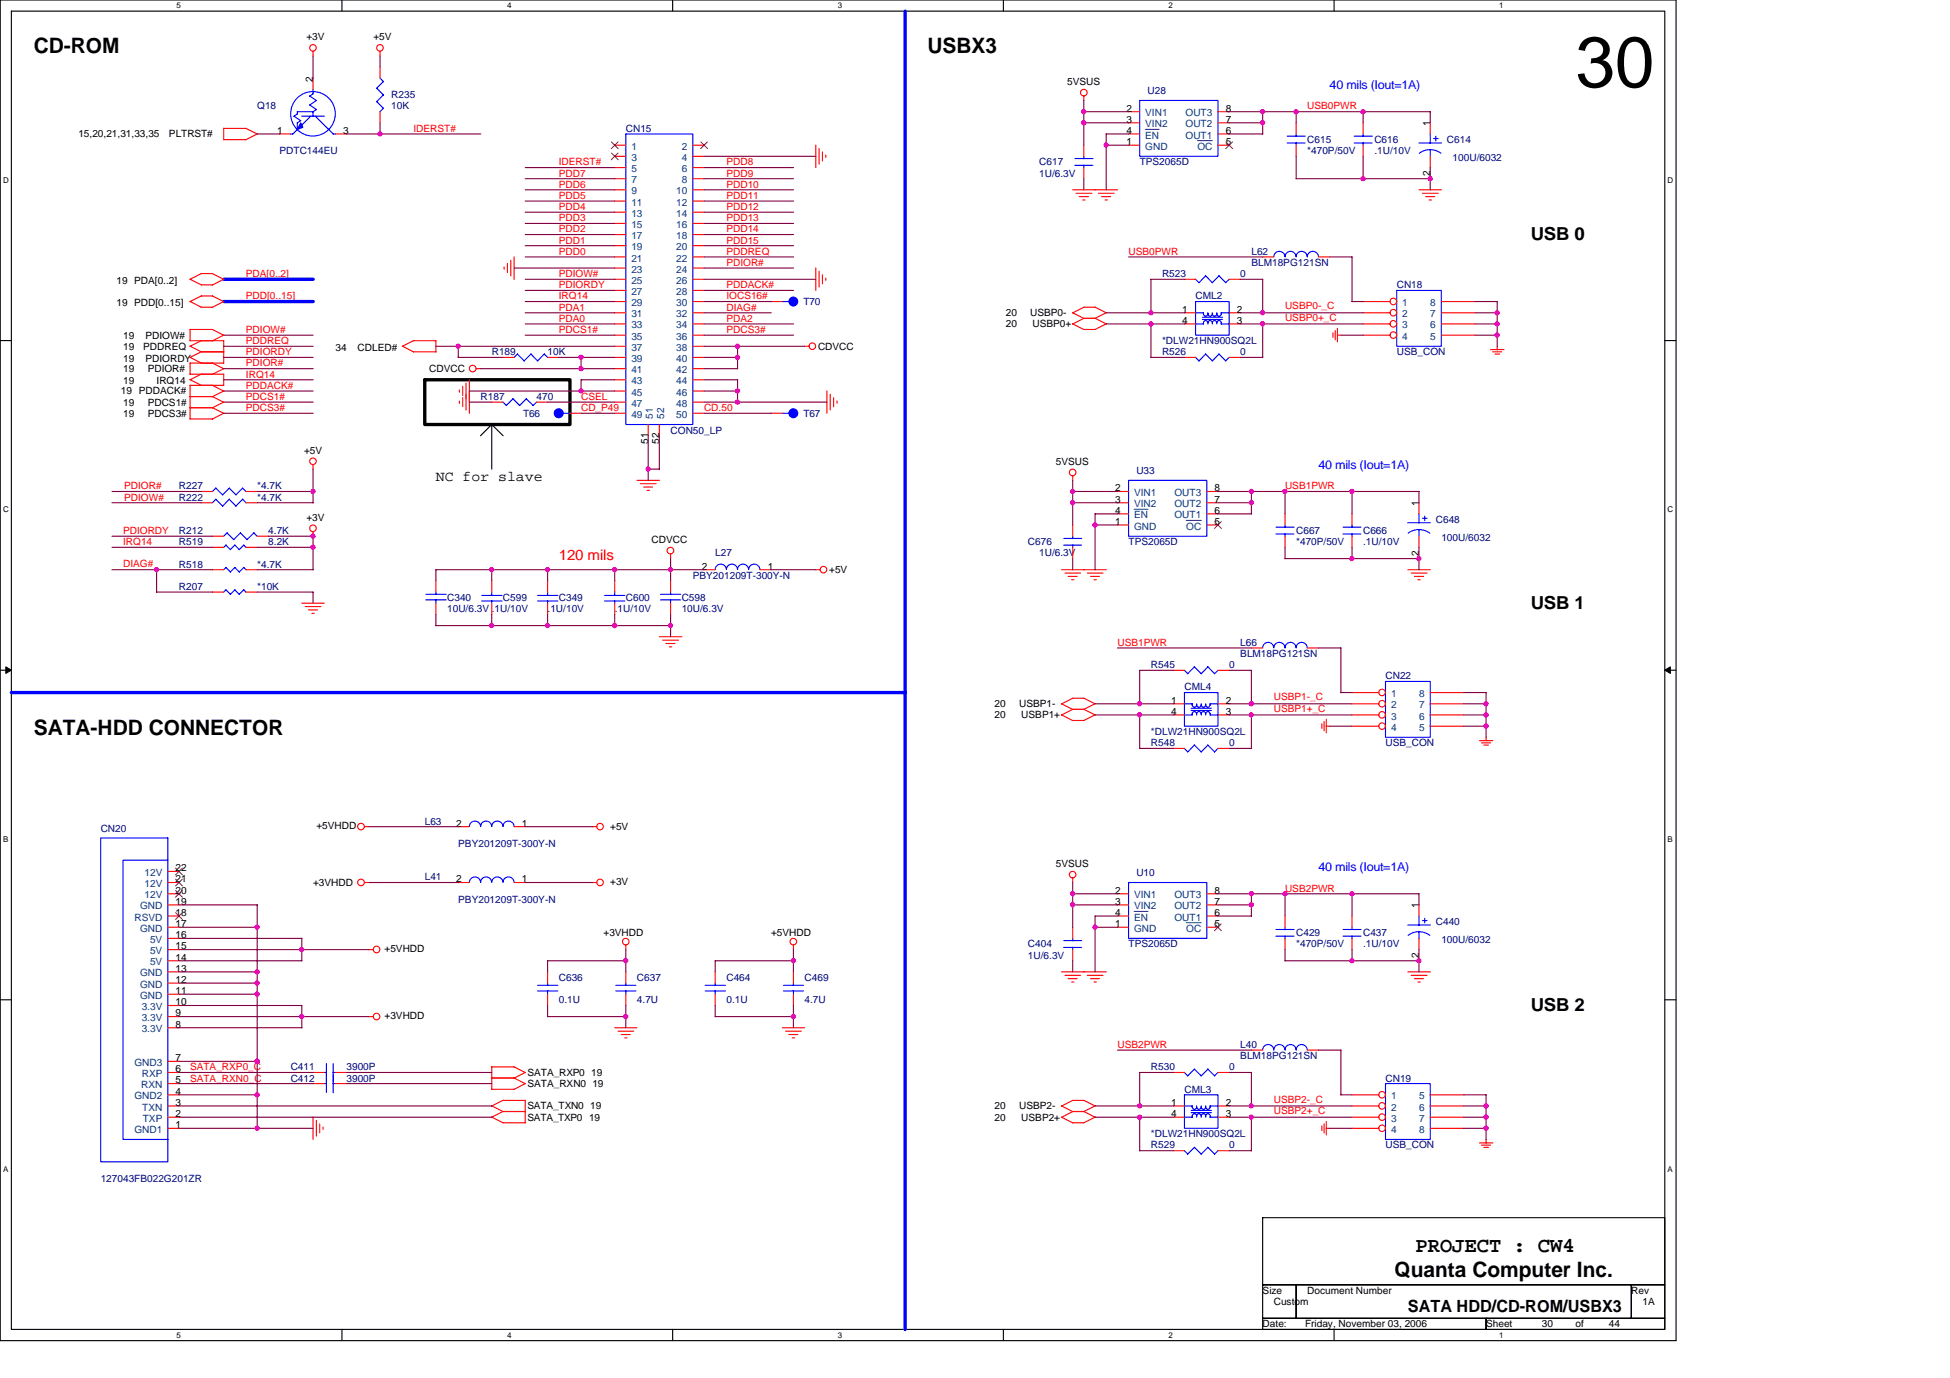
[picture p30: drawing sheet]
<svg xmlns="http://www.w3.org/2000/svg" width="297mm" height="210mm" viewBox="0 0 297 210" stroke-linecap="round" stroke-linejoin="round" font-family="sans-serif">
<defs><g id="words">
<text font-size="10.9" x="240" y="13.3">30</text>
<g font-size="3.2">
<text x="5.1" y="8.1">CD-ROM</text>
<text x="141.3" y="8.1">USBX3</text>
<text x="5.1" y="111.9">SATA-HDD CONNECTOR</text>
<text x="215.6" y="190.7">PROJECT : CW4</text>
<text x="212.4" y="194.5">Quanta Computer Inc.</text>
</g>
<g font-size="2.7">
<text x="233.2" y="36.6">USB 0</text>
<text x="233.2" y="92.7">USB 1</text>
<text x="233.2" y="154">USB 2</text>
</g>
<text font-size="2.6" x="214.5" y="199.8">SATA HDD/CD-ROM/USBX3</text>
<text font-size="2.2" x="66.4" y="73.2">NC for slave</text>
<text font-size="2.2" fill="#f00" x="85.1" y="85.4">120 mils</text>
<g font-size="1.9" fill="#00f">
<text x="202.5" y="13.6">40 mils (Iout=1A)</text>
<text x="200.8" y="71.4">40 mils (Iout=1A)</text>
<text x="200.8" y="132.7">40 mils (Iout=1A)</text>
</g>
<g font-size="1.5">
<text x="46.7" y="6.1">+3V</text>
<text x="56.9" y="6.1">+5V</text>
<text x="47.7" y="12.4" transform="rotate(-90 47.7 12.4)">2</text>
<text x="162.6" y="12.9">5VSUS</text>
<text x="171.6" y="17">2</text>
<text x="186.7" y="17">8</text>
<text x="11.9" y="20.9">15,20,21,31,33,35</text>
<text x="25.7" y="20.9">PLTRST#</text>
<text x="42.2" y="20.4">1</text>
<text x="52.3" y="20.4">3</text>
<text x="171.6" y="22.1">1</text>
<text x="171.6" y="20.4">4</text>
<text x="171.6" y="18.7">3</text>
<text x="186.7" y="22.1">5</text>
<text x="186.7" y="20.4">6</text>
<text x="186.7" y="18.7">7</text>
<text x="217.8" y="19.2" transform="rotate(-90 217.8 19.2)">1</text>
<text x="217.8" y="26.8" transform="rotate(-90 217.8 26.8)">2</text>
<text x="17.7" y="46.6">19 PDD[0..15]</text>
<text x="17.7" y="43.2">19 PDA[0..2]</text>
<text x="180.1" y="47.6">1</text>
<text x="188.4" y="47.6">2</text>
<text x="18.8" y="51.6">19</text>
<text x="18.8" y="53.3">19</text>
<text x="21.8" y="53.3">PDDREQ</text>
<text x="22.2" y="51.6">PDIOW#</text>
<text x="51.1" y="53.4">34</text>
<text x="54.5" y="53.4">CDLED#</text>
<text x="124.6" y="53.3">CDVCC</text>
<text x="153.2" y="49.9">20</text>
<text x="153.2" y="48.2">20</text>
<text x="156.9" y="48.2">USBP0-</text>
<text x="157.3" y="49.9">USBP0+</text>
<text x="180.1" y="49.3">4</text>
<text x="188.4" y="49.3">3</text>
<text x="18.8" y="58.5">19</text>
<text x="18.8" y="55.1">19</text>
<text x="18.8" y="56.7">19</text>
<text x="22.2" y="55.1">PDIORDY</text>
<text x="22.5" y="56.7">PDIOR#</text>
<text x="23.9" y="58.5">IRQ14</text>
<text x="65.4" y="56.7">CDVCC</text>
<text x="18.4" y="60.1">19 PDDACK#</text>
<text x="18.8" y="63.5">19</text>
<text x="18.8" y="61.8">19</text>
<text x="22.5" y="63.5">PDCS3#</text>
<text x="22.5" y="61.8">PDCS1#</text>
<text x="46.3" y="69.1">+5V</text>
<text x="98.7" y="67.6" transform="rotate(-90 98.7 67.6)">51</text>
<text x="100.4" y="67.6" transform="rotate(-90 100.4 67.6)">52</text>
<text x="160.8" y="70.8">5VSUS</text>
<text x="169.9" y="74.8">2</text>
<text x="169.9" y="76.6">3</text>
<text x="185" y="74.8">8</text>
<text x="185" y="76.6">7</text>
<text x="216.1" y="77.1" transform="rotate(-90 216.1 77.1)">1</text>
<text x="46.7" y="79.3">+3V</text>
<text x="99.2" y="82.7">CDVCC</text>
<text x="169.9" y="79.9">1</text>
<text x="169.9" y="78.3">4</text>
<text x="185" y="79.9">5</text>
<text x="185" y="78.3">6</text>
<text x="106.9" y="86.8">2</text>
<text x="116.9" y="86.8">1</text>
<text x="126.3" y="87.3">+5V</text>
<text x="216.1" y="84.6" transform="rotate(-90 216.1 84.6)">2</text>
<text x="151.5" y="107.7">20</text>
<text x="155.2" y="107.7">USBP1-</text>
<text x="178.4" y="107.2">1</text>
<text x="186.7" y="107.2">2</text>
<text x="151.5" y="109.4">20</text>
<text x="155.6" y="109.4">USBP1+</text>
<text x="178.4" y="108.9">4</text>
<text x="186.7" y="108.9">3</text>
<text x="69.5" y="125.9">2</text>
<text x="79.5" y="125.9">1</text>
<text x="48.2" y="126.3">+5VHDD</text>
<text x="92.9" y="126.4">+5V</text>
<text x="26.8" y="132.7">22</text>
<text x="26.8" y="136.1">20</text>
<text x="26.8" y="134.4">21</text>
<text x="26.8" y="137.8">19</text>
<text x="47.7" y="135">+3VHDD</text>
<text x="69.5" y="134.4">2</text>
<text x="79.5" y="134.4">1</text>
<text x="92.9" y="134.8">+3V</text>
<text x="160.8" y="132.1">5VSUS</text>
<text x="169.9" y="136.1">2</text>
<text x="169.9" y="137.8">3</text>
<text x="185" y="136.1">8</text>
<text x="185" y="137.8">7</text>
<text x="26.8" y="139.5">18</text>
<text x="26.8" y="142.9">16</text>
<text x="26.8" y="141.2">17</text>
<text x="91.9" y="142.6">+3VHDD</text>
<text x="117.5" y="142.6">+5VHDD</text>
<text x="169.9" y="141.2">1</text>
<text x="169.9" y="139.5">4</text>
<text x="185" y="141.2">5</text>
<text x="185" y="139.5">6</text>
<text x="216.1" y="138.3" transform="rotate(-90 216.1 138.3)">1</text>
<text x="26.8" y="146.3">14</text>
<text x="26.8" y="149.7">12</text>
<text x="26.8" y="144.6">15</text>
<text x="26.8" y="148">13</text>
<text x="58.6" y="145">+5VHDD</text>
<text x="216.1" y="145.9" transform="rotate(-90 216.1 145.9)">2</text>
<text x="26.8" y="153.1">10</text>
<text x="26.8" y="151.4">11</text>
<text x="26.8" y="154.8">9</text>
<text x="58.6" y="155.2">+3VHDD</text>
<text x="26.8" y="156.5">8</text>
<text x="26.8" y="161.6">7</text>
<text x="26.8" y="163.3">6</text>
<text x="26.8" y="166.8">4</text>
<text x="26.8" y="165">5</text>
<text x="80.3" y="165.6">SATA_RXN0 19</text>
<text x="80.3" y="163.9">SATA_RXP0 19</text>
<text x="26.8" y="170.2">2</text>
<text x="26.8" y="168.4">3</text>
<text x="26.8" y="171.9">1</text>
<text x="80.3" y="170.7">SATA_TXP0 19</text>
<text x="80.3" y="169">SATA_TXN0 19</text>
<text x="151.5" y="169">20</text>
<text x="151.5" y="170.7">20</text>
<text x="155.2" y="169">USBP2-</text>
<text x="155.6" y="170.7">USBP2+</text>
<text x="178.4" y="168.4">1</text>
<text x="178.4" y="170.2">4</text>
<text x="186.7" y="170.2">3</text>
<text x="186.7" y="168.4">2</text>
<text x="192.3" y="197.1">Size</text>
<text x="199.1" y="197.1">Document Number</text>
<text x="248.5" y="197.1">Rev</text>
<text x="192.3" y="202.2">Date:</text>
<text x="194" y="198.8">Custom</text>
<text x="198.8" y="202.2">Friday, November 03, 2006</text>
<text x="226.4" y="202.2">Sheet</text>
<text x="234.9" y="202.2">30</text>
<text x="240" y="202.2">of</text>
<text x="245.1" y="202.2">44</text>
<text x="250.2" y="198.8">1A</text>
</g>
<g font-size="1.5" fill="#000080">
<text x="39.2" y="16.7">Q18</text>
<text x="59.6" y="15">R235</text>
<text x="59.6" y="16.7">10K</text>
<text x="174.8" y="14.3">U28</text>
<text x="42.6" y="23.5">PDTC144EU</text>
<text x="95.3" y="20.1">CN15</text>
<text x="199.1" y="21.8">C615</text>
<text x="199.1" y="23.5">*470P/50V</text>
<text x="209.4" y="21.8">C616</text>
<text x="209.4" y="23.5">.1U/10V</text>
<text x="220.4" y="21.8">C614</text>
<text x="158.3" y="25.2">C617</text>
<text x="158.3" y="26.9">1U/6.3V</text>
<text x="173.6" y="25.2">TPS2065D</text>
<text x="221.3" y="24.5">100U/6032</text>
<text x="190.6" y="38.8">L62</text>
<text x="190.6" y="40.5">BLM18PG121SN</text>
<text x="122.4" y="46.5">T70</text>
<text x="177" y="42.2">R523</text>
<text x="182.1" y="45.6">CML2</text>
<text x="188.9" y="42.2">0</text>
<text x="212.8" y="43.9">CN18</text>
<text x="177" y="52.4">*DLW21HN900SQ2L</text>
<text x="74.9" y="54.1">R189</text>
<text x="83.4" y="54.1">10K</text>
<text x="177" y="54.1">R526</text>
<text x="188.9" y="54.1">0</text>
<text x="212.8" y="54.1">USB_CON</text>
<text x="73.2" y="60.9">R187</text>
<text x="79.7" y="63.5">T66</text>
<text x="81.7" y="60.9">470</text>
<text x="122.4" y="63.5">T67</text>
<text x="102.1" y="66">CON50_LP</text>
<text x="27.3" y="76.2">R222</text>
<text x="27.3" y="74.5">R227</text>
<text x="39.2" y="76.2">*4.7K</text>
<text x="39.2" y="74.5">*4.7K</text>
<text x="173.1" y="72.2">U33</text>
<text x="27.3" y="81.3">R212</text>
<text x="27.3" y="83.1">R519</text>
<text x="40.9" y="81.3">4.7K</text>
<text x="40.9" y="83.1">8.2K</text>
<text x="156.6" y="83.1">C676</text>
<text x="171.9" y="83.1">TPS2065D</text>
<text x="197.4" y="81.3">C667</text>
<text x="197.4" y="83.1">*470P/50V</text>
<text x="207.6" y="81.3">C666</text>
<text x="207.6" y="83.1">.1U/10V</text>
<text x="218.7" y="79.7">C648</text>
<text x="219.6" y="82.4">100U/6032</text>
<text x="27.3" y="86.5">R518</text>
<text x="27.3" y="89.9">R207</text>
<text x="39.2" y="86.5">*4.7K</text>
<text x="39.2" y="89.9">*10K</text>
<text x="105.5" y="88.2">PBY201209T-300Y-N</text>
<text x="108.9" y="84.8">L27</text>
<text x="158.3" y="84.8">1U/6.3V</text>
<text x="68.1" y="91.6">C340</text>
<text x="68.1" y="93.3">10U/6.3V .1U/10V</text>
<text x="76.6" y="91.6">C599</text>
<text x="83.4" y="93.3">.1U/10V</text>
<text x="85.1" y="91.6">C349</text>
<text x="93.6" y="93.3">.1U/10V</text>
<text x="95.3" y="91.6">C600</text>
<text x="103.8" y="91.6">C598</text>
<text x="103.8" y="93.3">10U/6.3V</text>
<text x="175.3" y="101.8">R545</text>
<text x="187.2" y="101.8">0</text>
<text x="188.9" y="98.4">L66</text>
<text x="188.9" y="100.1">BLM18PG121SN</text>
<text x="180.4" y="105.2">CML4</text>
<text x="211" y="103.5">CN22</text>
<text x="175.3" y="113.7">R548</text>
<text x="175.3" y="112">*DLW21HN900SQ2L</text>
<text x="187.2" y="113.7">0</text>
<text x="211" y="113.7">USB_CON</text>
<text x="64.7" y="125.6">L63</text>
<text x="15.3" y="126.8">CN20</text>
<text x="69.8" y="129">PBY201209T-300Y-N</text>
<text x="64.7" y="134.1">L41</text>
<text x="69.8" y="137.5">PBY201209T-300Y-N</text>
<text x="173.1" y="133.4">U10</text>
<text x="197.4" y="142.6">C429</text>
<text x="207.6" y="142.6">C437</text>
<text x="218.7" y="140.9">C440</text>
<text x="219.6" y="143.6">100U/6032</text>
<text x="85.1" y="149.4">C636</text>
<text x="97" y="149.4">C637</text>
<text x="110.7" y="149.4">C464</text>
<text x="122.6" y="149.4">C469</text>
<text x="156.6" y="144.3">C404</text>
<text x="156.6" y="146">1U/6.3V</text>
<text x="171.9" y="144.3">TPS2065D</text>
<text x="197.4" y="144.3">*470P/50V</text>
<text x="207.6" y="144.3">.1U/10V</text>
<text x="85.1" y="152.8">0.1U</text>
<text x="97" y="152.8">4.7U</text>
<text x="110.7" y="152.8">0.1U</text>
<text x="122.6" y="152.8">4.7U</text>
<text x="188.9" y="159.6">L40</text>
<text x="188.9" y="161.3">BLM18PG121SN</text>
<text x="44.3" y="164.7">C412</text>
<text x="44.3" y="163">C411</text>
<text x="52.8" y="164.7">3900P</text>
<text x="52.8" y="163">3900P</text>
<text x="175.3" y="163">R530</text>
<text x="180.4" y="166.4">CML3</text>
<text x="187.2" y="163">0</text>
<text x="211" y="164.7">CN19</text>
<text x="175.3" y="173.2">*DLW21HN900SQ2L</text>
<text x="175.3" y="174.9">R529</text>
<text x="187.2" y="174.9">0</text>
<text x="211" y="174.9">USB_CON</text>
<text x="15.3" y="180.1">127043FB022G201ZR</text>
</g>
<g font-size="1.5" fill="#004080">
<text x="174.5" y="17.7">VIN1</text>
<text x="180.6" y="17.7">OUT3</text>
<text x="96.2" y="22.8">1</text>
<text x="103.8" y="22.8">2</text>
<text x="174.5" y="19.4">VIN2</text>
<text x="174.5" y="22.8">GND</text>
<text x="174.5" y="21.1">EN</text>
<text x="180.6" y="21.1">OUT1</text>
<text x="180.6" y="19.4">OUT2</text>
<text x="182.4" y="22.8">OC</text>
<text x="96.2" y="24.5">3</text>
<text x="96.2" y="26.2">5</text>
<text x="96.2" y="27.9">7</text>
<text x="96.2" y="29.6">9</text>
<text x="103" y="29.6">10</text>
<text x="103.8" y="24.5">4</text>
<text x="103.8" y="26.2">6</text>
<text x="103.8" y="27.9">8</text>
<text x="96.2" y="31.3">11</text>
<text x="96.2" y="33">13</text>
<text x="96.2" y="34.7">15</text>
<text x="103" y="31.3">12</text>
<text x="103" y="33">14</text>
<text x="103" y="34.7">16</text>
<text x="96.2" y="36.4">17</text>
<text x="96.2" y="38.1">19</text>
<text x="96.2" y="39.8">21</text>
<text x="96.2" y="41.5">23</text>
<text x="103" y="36.4">18</text>
<text x="103" y="38.1">20</text>
<text x="103" y="39.8">22</text>
<text x="103" y="41.5">24</text>
<text x="96.2" y="43.2">25</text>
<text x="96.2" y="44.9">27</text>
<text x="96.2" y="46.6">29</text>
<text x="103" y="43.2">26</text>
<text x="103" y="44.9">28</text>
<text x="103" y="46.6">30</text>
<text x="213.6" y="46.6">1</text>
<text x="217.9" y="46.6">8</text>
<text x="96.2" y="48.3">31</text>
<text x="96.2" y="50">33</text>
<text x="96.2" y="51.8">35</text>
<text x="96.2" y="53.4">37</text>
<text x="103" y="48.3">32</text>
<text x="103" y="50">34</text>
<text x="103" y="51.8">36</text>
<text x="103" y="53.4">38</text>
<text x="213.6" y="48.3">2</text>
<text x="213.6" y="50">3</text>
<text x="213.6" y="51.8">4</text>
<text x="217.9" y="51.8">5</text>
<text x="217.9" y="50">6</text>
<text x="217.9" y="48.3">7</text>
<text x="96.2" y="55.1">39</text>
<text x="96.2" y="56.9">41</text>
<text x="96.2" y="58.5">43</text>
<text x="103" y="55.1">40</text>
<text x="103" y="56.9">42</text>
<text x="103" y="58.5">44</text>
<text x="96.2" y="60.3">45</text>
<text x="96.2" y="62">47</text>
<text x="96.2" y="63.6">49</text>
<text x="99.5" y="63.8" transform="rotate(-90 99.5 63.8)">51</text>
<text x="101.2" y="63.8" transform="rotate(-90 101.2 63.8)">52</text>
<text x="103" y="60.3">46</text>
<text x="103" y="62">48</text>
<text x="103" y="63.6">50</text>
<text x="172.8" y="75.6">VIN1</text>
<text x="172.8" y="77.3">VIN2</text>
<text x="178.9" y="75.6">OUT3</text>
<text x="178.9" y="77.3">OUT2</text>
<text x="172.8" y="80.7">GND</text>
<text x="172.8" y="79">EN</text>
<text x="178.9" y="79">OUT1</text>
<text x="180.7" y="80.7">OC</text>
<text x="211.9" y="106.2">1</text>
<text x="211.9" y="107.9">2</text>
<text x="216.2" y="107.9">7</text>
<text x="216.2" y="106.2">8</text>
<text x="211.9" y="109.6">3</text>
<text x="211.9" y="111.3">4</text>
<text x="216.2" y="111.3">5</text>
<text x="216.2" y="109.6">6</text>
<text x="22" y="133.4">12V</text>
<text x="22" y="136.8">12V</text>
<text x="22" y="135.1">12V</text>
<text x="172.8" y="136.8">VIN1</text>
<text x="178.9" y="136.8">OUT3</text>
<text x="20.5" y="140.2">RSVD</text>
<text x="21.3" y="138.5">GND</text>
<text x="21.3" y="141.9">GND</text>
<text x="22.9" y="143.6">5V</text>
<text x="172.8" y="138.5">VIN2</text>
<text x="172.8" y="141.9">GND</text>
<text x="172.8" y="140.2">EN</text>
<text x="178.9" y="140.2">OUT1</text>
<text x="178.9" y="138.5">OUT2</text>
<text x="180.7" y="141.9">OC</text>
<text x="21.3" y="148.7">GND</text>
<text x="22.9" y="147">5V</text>
<text x="22.9" y="145.4">5V</text>
<text x="21.3" y="150.5">GND</text>
<text x="21.3" y="152.1">GND</text>
<text x="21.6" y="153.9">3.3V</text>
<text x="21.6" y="155.6">3.3V</text>
<text x="21.6" y="157.2">3.3V</text>
<text x="20.5" y="167.5">GND2</text>
<text x="20.5" y="162.4">GND3</text>
<text x="21.5" y="165.8">RXN</text>
<text x="21.6" y="164.1">RXP</text>
<text x="211.9" y="167.5">1</text>
<text x="216.2" y="167.5">5</text>
<text x="20.5" y="172.6">GND1</text>
<text x="21.7" y="169.2">TXN</text>
<text x="21.8" y="170.9">TXP</text>
<text x="211.9" y="169.2">2</text>
<text x="211.9" y="170.9">3</text>
<text x="211.9" y="172.6">4</text>
<text x="216.2" y="169.2">6</text>
<text x="216.2" y="170.9">7</text>
<text x="216.2" y="172.6">8</text>
</g>
<g font-size="1.5" fill="#f00">
<text x="199.1" y="16.7">USB0PWR</text>
<text x="63" y="20.1">IDERST#</text>
<text x="85.1" y="28.6">PDD6</text>
<text x="85.1" y="26.9">PDD7</text>
<text x="85.1" y="25.2">IDERST#</text>
<text x="110.7" y="28.6">PDD10</text>
<text x="110.7" y="25.2">PDD8</text>
<text x="110.7" y="26.9">PDD9</text>
<text x="85.1" y="30.3">PDD5</text>
<text x="85.1" y="35.4">PDD2</text>
<text x="85.1" y="33.7">PDD3</text>
<text x="85.1" y="32">PDD4</text>
<text x="110.7" y="35.4">PDD14</text>
<text x="110.7" y="33.7">PDD13</text>
<text x="110.7" y="32">PDD12</text>
<text x="110.7" y="30.3">PDD11</text>
<text x="85.1" y="37.1">PDD1</text>
<text x="85.1" y="38.8">PDD0</text>
<text x="110.7" y="37.1">PDD15</text>
<text x="110.7" y="38.8">PDDREQ</text>
<text x="110.7" y="40.5">PDIOR#</text>
<text x="171.9" y="38.8">USB0PWR</text>
<text x="37.5" y="45.6">PDD[0..15]</text>
<text x="37.5" y="42.2">PDA[0..2]</text>
<text x="85.1" y="47.3">PDA1</text>
<text x="85.1" y="43.9">PDIORDY</text>
<text x="85.1" y="45.6">IRQ14</text>
<text x="85.1" y="42.2">PDIOW#</text>
<text x="110.7" y="47.3">DIAG#</text>
<text x="110.7" y="43.9">PDDACK#</text>
<text x="110.7" y="45.6">IOCS16#</text>
<text x="195.7" y="47.1">USBP0-_C</text>
<text x="37.5" y="50.7">PDIOW#</text>
<text x="37.5" y="52.4">PDDREQ</text>
<text x="85.1" y="50.7">PDCS1#</text>
<text x="85.1" y="49">PDA0</text>
<text x="110.7" y="49">PDA2</text>
<text x="110.7" y="50.7">PDCS3#</text>
<text x="195.7" y="48.9">USBP0+_C</text>
<text x="37.5" y="59.2">PDDACK#</text>
<text x="37.5" y="55.8">PDIOR#</text>
<text x="37.5" y="57.5">IRQ14</text>
<text x="37.5" y="54.1">PDIORDY</text>
<text x="37.5" y="62.6">PDCS3#</text>
<text x="37.5" y="60.9">PDCS1#</text>
<text x="88.5" y="60.9">CSEL</text>
<text x="88.5" y="62.6">CD_P49</text>
<text x="107.2" y="62.6">CD.50</text>
<text x="18.9" y="74.5">PDIOR#</text>
<text x="18.9" y="76.2">PDIOW#</text>
<text x="195.7" y="74.5">USB1PWR</text>
<text x="18.8" y="83.1">IRQ14</text>
<text x="18.8" y="81.3">PDIORDY</text>
<text x="18.8" y="86.3">DIAG#</text>
<text x="170.2" y="98.4">USB1PWR</text>
<text x="194" y="106.7">USBP1-_C</text>
<text x="194" y="108.4">USBP1+_C</text>
<text x="195.7" y="135.8">USB2PWR</text>
<text x="170.2" y="159.6">USB2PWR</text>
<text x="29" y="164.7">SATA_RXN0_C</text>
<text x="29" y="163">SATA_RXP0_C</text>
<text x="194" y="168">USBP2-_C</text>
<text x="194" y="169.7">USBP2+_C</text>
</g>
<g font-size="1.2">
<text x="26.9" y="1.2">5</text>
<text x="77.3" y="1.2">4</text>
<text x="127.6" y="1.2">3</text>
<text x="178" y="1.2">2</text>
<text x="228.4" y="1.2">1</text>
<text x=".5" y="27.9">D</text>
<text x="254" y="27.9">D</text>
<text x=".5" y="78">C</text>
<text x="254" y="78">C</text>
<text x=".5" y="128.2">B</text>
<text x="254" y="128.2">B</text>
<text x=".5" y="178.5">A</text>
<text x="254" y="178.5">A</text>
<text x="26.9" y="203.8">5</text>
<text x="77.3" y="203.8">4</text>
<text x="127.6" y="203.8">3</text>
<text x="178" y="203.8">2</text>
<text x="228.4" y="203.8">1</text>
</g>
</g></defs>
<path d="M0 0h255.3v204.2h-255.3zM1.7 1.7h251.9v200.8h-251.9z" fill="none" stroke="#000" stroke-width=".17"/>
<g fill="#fff">
<path d="M26.9 .2h.7v1.3h-.7z"/>
<path d="M26.9 202.7h.7v1.3h-.7z"/>
</g>
<path d="M52.1 0v1.7M52.1 202.5v1.7" fill="none" stroke="#000" stroke-width=".17"/>
<g fill="#fff">
<path d="M77.3 .2h.6v1.3h-.6z"/>
<path d="M77.3 202.7h.6v1.3h-.6z"/>
</g>
<path d="M102.5 0v1.7M102.5 202.5v1.7" fill="none" stroke="#000" stroke-width=".17"/>
<g fill="#fff">
<path d="M127.6 .2h.7v1.3h-.7z"/>
<path d="M127.6 202.7h.7v1.3h-.7z"/>
</g>
<path d="M152.8 0v1.7M152.8 202.5v1.7" fill="none" stroke="#000" stroke-width=".17"/>
<g fill="#fff">
<path d="M178 .2h.7v1.3h-.7z"/>
<path d="M178 202.7h.7v1.3h-.7z"/>
</g>
<path d="M203.2 0v1.7M203.2 202.5v1.7" fill="none" stroke="#000" stroke-width=".17"/>
<g fill="#fff">
<path d="M228.4 .2h.6v1.3h-.6z"/>
<path d="M228.4 202.7h.6v1.3h-.6z"/>
<path d="M.5 26.8h.8v1.3h-.8z"/>
<path d="M254 26.8h.9v1.3h-.9z"/>
<path d="M.5 77h.8v1.3h-.8z"/>
<path d="M254 77h.9v1.3h-.9z"/>
</g>
<path d="M0 51.9h1.7M253.6 51.9h1.7" fill="none" stroke="#000" stroke-width=".17"/>
<g fill="#fff">
<path d="M.5 127.2h.7v1.3h-.7z"/>
<path d="M254 127.2h.8v1.3h-.8z"/>
</g>
<path d="M0 102.1h1.7M253.6 102.1h1.7" fill="none" stroke="#000" stroke-width=".17"/>
<path d="M.9 101.6l.8 .5-.8 .5zM253.6 102.1l.8-.5v1z" fill="#000" stroke="#000" stroke-width=".15"/>
<g fill="#fff">
<path d="M.5 177.4h.7v1.3h-.7z"/>
<path d="M254 177.4h.8v1.3h-.8z"/>
</g>
<path d="M73.2 66.4l1.7-1.7 1.7 1.7M74.9 64.6v6.9M0 152.3h1.7M253.6 152.3h1.7M192.3 185.5h61.3v10.2h-61.3zM192.3 195.7h5.1v5.1h-5.1zM197.4 195.7h51.1v5.1h-51.1zM248.5 195.7h5.1v5.1h-5.1zM192.3 200.8h34.1v1.7h-34.1zM226.4 200.8h27.2v1.7h-27.2z" fill="none" stroke="#000" stroke-width=".17"/>
<path d="M137.9 1.7v200.8M34.1 45.9h13.6M34.1 42.5h13.6M1.7 105.5h136.2" fill="none" stroke="#00f" stroke-width=".51"/>
<path d="M64.7 57.8h22.1v6.9h-22.1z" fill="none" stroke="#000" stroke-width=".51"/>
<g fill="none" stroke="#f00" stroke-width=".17">
<path d="M34.1 19.5v1.8M34.1 19.6h3.4l1.7 .8-1.8 .9M47.7 7.8v.7M47.7 11.9v1.7M57.9 7.8v.7M57.9 10.2v1.7M57.9 17v1.7M165.1 14.6v.7M171.9 17h1.7M171.9 18.7h1.7M185.5 17h1.7M185.5 18.7h1.7"/>
<path d="M197.4 18.7v1.7M207.6 18.7v1.7M217.9 18.7v1.7M34.1 21.3h3.4M42.6 20.4h1.7M51.1 20.4h1.7M77.8 39.6v2.4M78.3 39.1v3.5M93.6 28.9h1.7M93.6 22.1h1.7M93.6 39.1h1.7M93.6 23.8h1.7"/>
<path d="M93.6 25.5h1.7M93.6 27.2h1.7M93.6 30.6h1.7M93.6 32.3h1.7M93.6 34h1.7M93.6 35.7h1.7M93.6 37.4h1.7M105.5 28.9h1.7M105.5 22.1h1.7M105.5 39.1h1.7M105.5 23.8h1.7M105.5 25.5h1.7"/>
<path d="M105.5 27.2h1.7M105.5 30.6h1.7M105.5 32.3h1.7M105.5 34h1.7M105.5 35.7h1.7M105.5 37.4h1.7M124.3 22.1v3.4M124.8 22.6v2.4M125.3 23.1v1.4M125.8 23.6v.4M163.4 28.9h6.8M163.9 29.4h2.4"/>
<path d="M164.4 30h1.4M164.9 30.5h.4M165.1 22.1v1.7M165.1 25.5v1.7M167.3 29.4h2.4M167.8 30h1.4M168.3 30.5h.4M171.9 20.4h1.7M171.9 22.1h1.7M185.5 20.4h1.7M185.5 22.1h1.7M192.3 39.1h1.7"/>
<path d="M197.4 22.1v1.7M200.8 39.1h1.7M207.6 22.1v1.7M216.2 28.9h3.4M216.7 29.4h2.4M217.2 30h1.3M217.7 30.5h.4M217.9 23.8v1.7M28.9 57.8l1.8 .9M28.9 54.4l1.8 .9M29 50.2v1.7h5.1v3.4M29 50.2h3.4l1.7 .9-1.8 .8"/>
<path d="M30.7 45.1h1.7l1.7 .9M30.7 41.7h1.7l1.7 .9M30.7 51.9l-1.8 .8 1.7 .9h3.5M30.7 45.1l-1.8 .8 1.7 .9h1.8M30.7 57l-1.7 .8M30.7 53.6l-1.7 .8M30.7 41.7l-1.8 .8 1.7 .9h1.8M32.4 58.7l1.7 .9M32.4 55.3l1.7 .9-1.8 .8M34.1 45.9l-1.8 .9M34.1 58.7h-5.1v5.1h3.4M34.1 59.6l-1.8 .8"/>
<path d="M34.1 55.3h-5.1v1.7h5.1v1.7M34.1 42.5l-1.8 .9M61.3 52.7l1.7 .9M63 53.6h3.4M63 51.9h3.4v1.7M63 51.9l-1.7 .8M70 59.4v.4M70.5 58.8v1.4M71 58.4v4.1M71.5 57.8v5.2M72.5 56.2h.7M76.6 54.4h1.7"/>
<path d="M76.8 40.7v.3M77.3 40.1v1.4M83.4 54.4h1.7M93.6 56.2h1.7M93.6 52.7h1.7M93.6 51.1h1.7M93.6 40.8h1.7M93.6 42.5h1.7M93.6 44.2h1.7M93.6 45.9h1.7M93.6 47.6h1.7M93.6 49.3h1.7"/>
<path d="M93.6 54.4h1.7M93.6 57.8h1.7M93.6 59.6h1.7M105.5 56.2h1.7M105.5 52.7h1.7M105.5 51.1h1.7M105.5 40.8h1.7M105.5 42.5h1.7M105.5 44.2h1.7M105.5 45.9h1.7M105.5 47.6h1.7M105.5 49.3h1.7"/>
<path d="M105.5 54.4h1.7M105.5 57.8h1.7M105.5 59.6h1.7M117.5 45.9h1.7M122.5 52.7h.8M124.3 40.8v3.4M124.8 41.3v2.4M125.3 41.8v1.4M125.8 42.4v.3M126 59.5v3.4M163.4 47.6l1.7 .9M163.4 49.3l1.7 .9"/>
<path d="M165.1 50.2h1.7M166.8 46.8l1.7 .8-1.7 .9 1.7 .8M166.8 46.8h-1.7l-1.7 .9M166.8 48.5h-1.7l-1.7 .9M168.5 49.3l-1.7 .9M180.4 42.5h1.7M180.4 47.6h1.7M180.4 49.3h1.7M180.4 54.4h1.7M187.2 42.5h1.7M187.2 47.6h1.7M187.2 49.3h1.7"/>
<path d="M187.2 54.4h1.7M203 50.7v.7M203.4 50.4v1.4M203.7 51.1h.6M203.7 50v2.1M207.6 51.1h4.1M207.6 45.9h4.1M207.6 47.6h4.1M207.6 49.3h4.1M219.6 51.1h5.1M219.6 45.9h5.1M219.6 47.6h5.1"/>
<path d="M219.6 49.3h5.1M227.1 53.3h2M227.4 53.6h1.3M227.7 53.9h.7M228.1 52.7v.6M28.9 60.4h3.5l1.7 .9-1.8 .8M28.9 62.1h3.5l1.7 .9M30.7 76.6h1.7M30.7 74.9h1.7M34.1 62.9l-1.8 .9M37.5 76.6h1.7M37.5 74.9h1.7"/>
<path d="M47.7 70.8v.7M70 61.1v.3M70.5 60.6v1.3M74.9 61.3h1.7M81.7 61.3h1.7M86.8 62.9h1.7M93.6 61.3h1.7M93.6 62.9h1.7M97 73.2h3.5M97.6 73.7h2.3M98 74.2h1.4M98.6 74.7h.3"/>
<path d="M98.7 64.7v1.7M100.4 64.7v1.7M105.5 61.3h1.7M105.5 62.9h1.7M117.5 62.9h1.7M126.5 60v2.4M127 60.6v1.4M127.5 61.1v.3M163.4 72.5v.7M163.4 80v1.7M170.2 76.6h1.7M170.2 74.9h1.7"/>
<path d="M170.2 80h1.7M170.2 78.3h1.7M183.8 76.6h1.7M183.8 74.9h1.7M183.8 80h1.7M183.8 78.3h1.7M195.7 78.3v1.7M205.9 78.3v1.7M216.2 76.6v1.7M32.4 86.8h1.7M32.4 81.7h1.7M32.4 83.4h1.7"/>
<path d="M32.4 90.2h1.7M37.5 86.8h1.7M37.5 83.4h1.7M37.5 90.2h1.7M39.2 81.7h1.7M46 91.9h3.4M46.5 92.4h2.4M47 92.9h1.4M47.5 93.4h.4M47.7 81v.7M66.4 88.5v1.7M66.4 91.9v1.7"/>
<path d="M74.9 88.5v1.7M74.9 91.9v1.7M83.4 88.5v1.7M83.4 91.9v1.7M93.6 88.5v1.7M93.6 91.9v1.7M100.4 97h3.5M100.9 97.5h2.5M101.4 98h1.4M102 98.5h.3M102.1 84.4v.7M102.1 88.5v1.7"/>
<path d="M102.1 91.9v1.7M107.2 86.8h1.7M115.8 86.8h1.7M124.2 86.8h.7M161.7 86.8h6.8M162.2 87.3h2.4M162.7 87.8h1.4M163.2 88.3h.4M163.4 83.4v1.7M165.6 87.3h2.4M166.1 87.8h1.4M166.6 88.3h.4"/>
<path d="M190.6 98.7h1.7M195.7 81.7v1.7M199.1 98.7h1.7M205.9 81.7v1.7M214.5 86.8h3.4M215 87.3h2.4M215.5 87.8h1.3M216 88.3h.3M216.2 81.7v1.7M161.7 107.2l1.7 .9M163.4 108.1h1.7M163.4 106.4h1.7"/>
<path d="M163.4 106.4l-1.7 .8M163.4 108.1l-1.7 .8 1.7 .9 1.7-.1M165.1 106.3l1.7 .9M166.8 107.2l-1.7 .9 1.7 .8M166.8 108.9l-1.7 .8M178.7 114h1.7M178.7 102.1h1.7M178.7 107.2h1.7M178.7 108.9h1.7M185.5 114h1.7M185.5 102.1h1.7M185.5 107.2h1.7"/>
<path d="M185.5 108.9h1.7M201.4 110.3v.7M201.7 109.9v1.4M202 110.6h.5M202 109.6v2M205.9 110.6h4.1M205.9 107.2h4.1M205.9 108.9h4.1M205.9 105.5h4.1M217.9 110.6h5.1M217.9 107.2h5.1M217.9 108.9h5.1"/>
<path d="M217.9 105.5h5.1M225.4 112.8h2M225.7 113.2h1.4M226 113.5h.7M226.4 112.3v.5M25.6 134.4h1.7M25.6 132.7h1.7M25.6 136.1h1.7M25.6 139.5h1.7M25.6 137.8h1.7M55.5 125.9h.7M55.5 134.4h.7"/>
<path d="M69.8 125.9h1.7M69.8 134.4h1.7M78.3 125.9h1.7M78.3 134.4h1.7M90.2 125.9h.7M90.2 134.4h.7M163.4 133.8v.7M170.2 136.1h1.7M170.2 139.5h1.7M170.2 137.8h1.7M183.8 136.1h1.7M183.8 139.5h1.7"/>
<path d="M183.8 137.8h1.7M195.7 139.5v1.7M205.9 139.5v1.7M216.2 137.8v1.7M25.6 144.7h1.7M25.6 156.5h1.7M25.6 154.9h1.7M25.6 148h1.7M25.6 142.9h1.7M25.6 146.3h1.7M25.6 149.8h1.7M25.6 153.2h1.7"/>
<path d="M25.6 141.2h1.7M25.6 151.4h1.7M56.2 144.7h.7M56.2 154.9h.7M83.4 148v1.8M83.4 151.4v1.8M93.6 156.5h3.4M94.1 157.1h2.4M94.6 157.6h1.4M95.2 158.1h.3M95.3 144v.7M95.3 148v1.8"/>
<path d="M95.3 151.4v1.8M108.9 148v1.8M108.9 151.4v1.8M119.2 156.5h3.4M119.7 157.1h2.4M120.2 157.6h1.3M120.7 158.1h.3M120.9 144v.7M120.9 148v1.8M120.9 151.4v1.8M161.7 148h6.8M162.2 148.6h2.4"/>
<path d="M162.7 149.1h1.4M163.2 149.6h.4M163.4 141.2v1.7M163.4 144.7v1.6M165.6 148.6h2.4M166.1 149.1h1.4M166.6 149.6h.4M170.2 141.2h1.7M183.8 141.2h1.7M190.6 160h1.7M195.7 142.9v1.8M199.1 160h1.7"/>
<path d="M205.9 142.9v1.8M214.5 148h3.4M215 148.6h2.4M215.5 149.1h1.3M216 149.6h.3M216.2 142.9v1.8M25.6 171.9h1.7M25.6 168.5h1.7M25.6 170.2h1.7M25.6 163.4h1.7M25.6 166.8h1.7M25.6 161.7h1.7"/>
<path d="M25.6 165.1h1.7M47.7 170.2v3.4M47.7 163.4h1.7M47.7 165.1h1.7M48.2 170.7v2.4M48.7 171.2v1.4M49.2 171.7v.3M51.1 163.4h1.7M51.1 165.1h1.7M74.9 170.2l1.7 .8M74.9 164.2h3.4M74.9 165.9h3.4"/>
<path d="M74.9 168.4l1.7 .9M74.9 162.5v3.4M74.9 162.5h3.4M76.6 169.3h3.4M76.6 171h3.4M76.6 167.6h3.4v3.4M76.6 169.3l-1.7 .9M76.6 167.6l-1.7 .9M78.3 164.2l1.7 .9M78.3 162.5l1.7 .9-1.7 .8M80 165.1l-1.7 .8M163.4 169.3h1.7"/>
<path d="M163.4 167.6h1.7M163.4 171h1.7M163.4 169.3l-1.7 .9 1.7 .8M163.4 167.6l-1.7 .9 1.7 .8M165.1 169.3l1.7 .9M165.1 167.6l1.7 .9M166.8 170.2l-1.7 .8M166.8 168.4l-1.7 .9M178.7 168.5h1.7M178.7 170.2h1.7M178.7 163.4h1.7M178.7 175.3h1.7"/>
<path d="M185.5 168.5h1.7M185.5 170.2h1.7M185.5 163.4h1.7M185.5 175.3h1.7M201.4 171.5v.7M201.7 171.2v1.4M202 171.9h.5M202 170.8v2.1M205.9 171.9h4.1M205.9 168.5h4.1M205.9 170.2h4.1M205.9 166.8h4.1"/>
<path d="M217.9 171.9h5.1M217.9 168.5h5.1M217.9 170.2h5.1M217.9 166.8h5.1M225.4 174.1h2M225.7 174.4h1.4M226 174.8h.7M226.4 173.6v.5"/>
<circle cx="47.7" cy="7.3" r=".5"/>
<circle cx="57.9" cy="7.3" r=".5"/>
<circle cx="165.1" cy="14.1" r=".51"/>
<circle cx="72" cy="56.1" r=".51"/>
<circle cx="123.7" cy="52.7" r=".5"/>
<circle cx="212.2" cy="51" r=".5"/>
<circle cx="212.2" cy="45.9" r=".5"/>
<circle cx="212.2" cy="47.6" r=".5"/>
<circle cx="212.2" cy="49.3" r=".5"/>
<circle cx="47.7" cy="70.3" r=".5"/>
<circle cx="163.4" cy="72" r=".51"/>
<circle cx="47.7" cy="80.5" r=".51"/>
<circle cx="102.1" cy="83.9" r=".51"/>
<circle cx="125.4" cy="86.8" r=".5"/>
<circle cx="210.5" cy="105.5" r=".5"/>
<circle cx="210.5" cy="110.6" r=".5"/>
<circle cx="210.5" cy="107.2" r=".5"/>
<circle cx="210.5" cy="108.9" r=".5"/>
<circle cx="55" cy="134.4" r=".51"/>
<circle cx="55" cy="125.9" r=".51"/>
<circle cx="91.4" cy="125.9" r=".5"/>
<circle cx="91.4" cy="134.4" r=".5"/>
<circle cx="163.4" cy="133.2" r=".5"/>
<circle cx="57.4" cy="144.6" r=".51"/>
<circle cx="57.4" cy="154.8" r=".5"/>
<circle cx="95.3" cy="143.4" r=".5"/>
<circle cx="120.8" cy="143.4" r=".5"/>
<circle cx="210.5" cy="170.2" r=".5"/>
<circle cx="210.5" cy="168.5" r=".5"/>
<circle cx="210.5" cy="166.8" r=".5"/>
<circle cx="210.5" cy="171.9" r=".5"/>
</g>
<g fill="none" stroke="#00f" stroke-width=".17">
<path d="M44.8 17.7l1 .7M45.3 19.7l-.7 .7M45.3 18.7v1M45.8 18.4l-.5 .3M46 17.7h3.4M47.2 14.6l1 .7-1 .7M47.2 16l1 .7M47.3 17.7l-1.4 1.4M47.7 13.6v.7M47.7 17v.7M47.7 14.3l-.5 .3M47.7 17h-2.4v.4l-.5 .3"/>
<path d="M48 17.7l2.8 2.7h.3M48.2 16.7l-.5 .3M57.4 13.4l1 1.1M57.4 15.5l1 1M57.9 11.9l.5 .5M58.4 12.4l-1 1.1M58.4 14.5l-1 1M58.4 16.5l-.5 .5M173.6 15.3h11.9v8.5h-11.9zM44.3 20.4h.3M95.3 20.4h10.2v44.3h-10.2zM163.7 25.2h2.8"/>
<path d="M163.7 24.2h2.8M165.1 23.8v.4M165.1 25.2v.3M194 39.1a.86 .86 0 0 1 .9-.8 .86 .86 0 0 1 .8 .8 .85 .85 0 0 1 .9-.8 .85 .85 0 0 1 .8 .8 .85 .85 0 0 1 .9-.8 .85 .85 0 0 1 .8 .8 .86 .86 0 0 1 .9-.8 .86 .86 0 0 1 .8 .8M196.1 21.8h2.7M196.1 20.7h2.7M197.4 20.4v.4M197.4 21.8v.3M206.3 21.8h2.7M206.3 20.7h2.7M207.6 20.4v.4M207.6 21.8v.3"/>
<path d="M216.1 21.8h3.5M216.2 23.3a2.75 2.75 0 0 1 3.3 0M217.9 20.4v1.4M217.9 22.8v1M218.4 21.1h.7M218.7 20.7v.8M78.3 54.4l.5-.5 1.1 1.1M79.8 55l1.1-1.1 1 1.1M82.9 53.9l.5 .6M82.9 53.9l-1 1.1M119.2 45.9h1M182.1 47.6h1.2v.2"/>
<path d="M182.1 54.4l.5 .6M182.1 45.9h5.1v5.2h-5.1zM183.2 48.3h3M183.2 48.7h3M183.3 47.8a.34 .34 0 0 0 .4 .4 .34 .34 0 0 0 .3-.4 .34 .34 0 0 0 .3 .4 .34 .34 0 0 0 .4-.4 .34 .34 0 0 0 .3 .4 .34 .34 0 0 0 .4-.4 .34 .34 0 0 0 .3 .4 .34 .34 0 0 0 .3-.4M183.6 42l1.1 1.1 1-1.1 1 1.1M183.6 53.9l1.1 1.1M183.7 42l-1.1 1.1-.5-.6M183.7 53.9l-1.1 1.1M184 49.1a.34 .34 0 0 0-.3-.3 .34 .34 0 0 0-.4 .3v.3l-1.2-.1M184 49.1a.34 .34 0 0 1 .3-.3 .34 .34 0 0 1 .4 .3M184 47.6v.2"/>
<path d="M184 49.2v.2M184.7 49.1a.34 .34 0 0 1 .3-.3 .34 .34 0 0 1 .4 .3M184.7 47.6v.2M184.7 49.2v.2M185.4 49.1a.34 .34 0 0 1 .3-.3 .34 .34 0 0 1 .3 .3v.3M185.4 47.6v.2M185.4 49.2v.2M186 47.6h1.2M186 49.3h1.2M186 47.6v.2M186.7 55l-1-1.1-1 1.1M187.2 42.5l-.5 .6"/>
<path d="M187.2 54.4l-.5 .6M212.8 44.2h6.8v8.5h-6.8zM32.9 76.1l1 1M32.9 74.4l1 1M32.9 76l-.5 .6M32.9 74.3l-.5 .6M34.9 76.1l1.1 1M34.9 74.4l1.1 1M34.9 76l-1 1.1M34.9 74.3l-1 1.1M37 76.1l.5 .5M37 74.4l.5 .5"/>
<path d="M37 76l-1.1 1.1M37 74.3l-1.1 1.1M78.1 60.7l1.1 1.1M78.1 60.7l-1 1.1-.5-.6M81.2 61.8l-1-1.1-1.1 1.1M81.7 61.3l-.5 .5M85.8 62.9h1M119.2 62.9h1M171.9 73.2h11.9v8.5h-11.9zM195.7 80v.3M205.9 80v.3M214.4 79.6h3.5"/>
<path d="M216.2 78.3v1.3M216.7 79h.7M217 78.6v.7M34.1 83.4l.3-.4 .7 .7M34.1 90.2l.3-.4 .7 .8M34.4 86.4l.7 .7M34.4 86.4l-.3 .4M34.6 81.2l1 1M34.6 81.2l-.5 .5M35.8 86.4l.7 .7M35.8 83l.7 .7M35.8 89.9l.7 .7"/>
<path d="M35.8 86.4l-.7 .7M35.8 83l-.7 .7M35.8 89.8l-.7 .7M36.6 81.2l1.1 1M36.6 81.2l-1 1M37.1 86.4l.4 .4M37.1 86.4l-.7 .7M37.5 83.4l-.4-.4-.7 .7M37.5 90.2l-.4-.4-.7 .7M38.7 81.2l.5 .5M38.7 81.2l-1.1 1M64.9 91.4h3.1"/>
<path d="M64.9 90.5h3.1M66.4 90.2v.4M66.4 91.4v.5M73.4 90.7h3.1M73.4 91.5h3.1M74.9 90.2v.5M74.9 91.5v.4M81.9 90.7h3.1M81.9 91.5h3.1M83.4 90.2v.5M83.4 91.5v.4M92.1 90.7h3.1"/>
<path d="M92.1 91.5h3.1M93.6 90.2v.5M93.6 91.5v.4M100.6 91.4h3.1M100.6 90.5h3.1M102.1 90.2v.4M102.1 91.4v.5M108.9 86.8a.86 .86 0 0 1 .9-.9 .86 .86 0 0 1 .9 .9 .85 .85 0 0 1 .8-.9 .85 .85 0 0 1 .8 .9 .85 .85 0 0 1 .9-.9 .85 .85 0 0 1 .8 .9 .86 .86 0 0 1 .9-.9 .86 .86 0 0 1 .9 .9M162 83h2.8M162 82h2.8M163.4 81.7v.3M163.4 83v.4"/>
<path d="M192.3 98.7a.85 .85 0 0 1 .9-.8 .85 .85 0 0 1 .8 .8 .86 .86 0 0 1 .9-.8 .86 .86 0 0 1 .8 .8 .85 .85 0 0 1 .9-.8 .85 .85 0 0 1 .8 .8 .85 .85 0 0 1 .9-.8 .85 .85 0 0 1 .8 .8M194.3 81.3h2.8M194.4 80.3h2.7M195.7 81.3v.4M204.6 81.3h2.7M204.6 80.3h2.7M205.9 81.3v.4M214.5 81.2l.6-.3 1-.2 .8 .1 .9 .4M216.2 80.6v1.1M180.4 114l.5 .5M180.4 107.2h1.2v.2M180.4 102.1l.5 .5"/>
<path d="M180.4 105.5h5.1v5.1h-5.1zM181.4 107.9h3.1M181.4 108.2h3.1M181.6 107.4a.34 .34 0 0 0 .3 .3 .34 .34 0 0 0 .4-.3 .35 .35 0 0 0 .3 .3 .35 .35 0 0 0 .4-.3 .34 .34 0 0 0 .3 .3 .34 .34 0 0 0 .4-.3 .34 .34 0 0 0 .3 .3 .34 .34 0 0 0 .3-.3M181.9 113.5l1.1 1M181.9 101.6l1.1 1M181.9 113.5l-1 1.1M181.9 101.6l-1 1M182.3 108.7a.34 .34 0 0 0-.4-.3 .34 .34 0 0 0-.3 .3v.2h-1.2M182.3 108.7a.35 .35 0 0 1 .3-.3 .35 .35 0 0 1 .4 .3M182.3 107.2v.2M182.3 108.7v.2"/>
<path d="M183 108.7a.34 .34 0 0 1 .3-.3 .34 .34 0 0 1 .4 .3M183 107.2v.2M183 108.7v.2M183.7 108.7a.34 .34 0 0 1 .3-.3 .34 .34 0 0 1 .3 .3v.2M183.7 107.2v.2M183.7 108.7v.2M184 113.5l1 1.1 .5-.6M184 101.6l1 1 .5-.5M184 113.5l-1 1.1M184 101.6l-1 1M184.3 107.2h1.2M184.3 108.9h1.2"/>
<path d="M184.3 107.2v.2M211 103.8h6.9v8.5h-6.9zM15.3 127.6h10.3v3.4h-6.8v42.6h6.8v3.4h-10.3zM25.6 131v42.6M71.5 125.9a.86 .86 0 0 1 .9-.8 .86 .86 0 0 1 .8 .8 .85 .85 0 0 1 .9-.8 .85 .85 0 0 1 .8 .8 .86 .86 0 0 1 .9-.8 .86 .86 0 0 1 .8 .8 .85 .85 0 0 1 .9-.8 .85 .85 0 0 1 .8 .8M71.5 134.4a.86 .86 0 0 1 .9-.8 .86 .86 0 0 1 .8 .8 .85 .85 0 0 1 .9-.8 .85 .85 0 0 1 .8 .8 .86 .86 0 0 1 .9-.8 .86 .86 0 0 1 .8 .8 .85 .85 0 0 1 .9-.8 .85 .85 0 0 1 .8 .8M171.9 134.4h11.9v8.5h-11.9zM216.2 139.5v1.4M217 139.9v.7M81.9 150.9h3.1M81.9 150.1h3.1M83.4 149.8v.3"/>
<path d="M83.4 150.9v.5M93.8 150.9h3.1M93.8 150.1h3.1M95.3 149.8v.3M95.3 150.9v.5M107.4 150.9h3.1M107.4 150.1h3.1M108.9 149.8v.3M108.9 150.9v.5M119.3 150.9h3.1M119.3 150.1h3.1M120.9 149.8v.3"/>
<path d="M120.9 150.9v.5M162 144.3h2.8M162 143.3h2.8M163.4 142.9v.4M163.4 144.3v.4M192.3 159.9a.85 .85 0 0 1 .9-.8 .85 .85 0 0 1 .8 .8 .86 .86 0 0 1 .9-.8 .86 .86 0 0 1 .8 .8 .85 .85 0 0 1 .9-.8 .85 .85 0 0 1 .8 .8 .85 .85 0 0 1 .9-.8 .85 .85 0 0 1 .8 .8M194.3 142.6h2.8M194.4 141.6h2.7M195.7 141.2v.4M195.7 142.6v.3M204.6 142.6h2.7M204.6 141.6h2.7"/>
<path d="M205.9 141.2v.4M205.9 142.6v.3M214.4 140.9h3.5M214.5 142.5l.6-.4 1-.2 .8 .1 .9 .5M216.2 141.9v1M216.7 140.2h.7M49.4 165.1h.3M49.4 163.4h.3M49.7 162v4.4M50.7 165.1h.4M50.7 163.4h.4M50.8 162v4.5"/>
<path d="M180.4 168.5h1.2M180.4 163.3l.5 .6M180.4 175.3l.5 .5M180.4 166.8h5.1v5.1h-5.1zM181.4 169.1h3.1M181.4 169.5h3.1M181.6 168.4a.36 .36 0 0 0 .2 .5 .36 .36 0 0 0 .5-.3M181.9 162.8l1.1 1.1M181.9 174.8l1.1 1M181.9 162.9l-1 1M181.9 174.8l-1 1M182.3 170a.34 .34 0 0 0-.4-.3 .34 .34 0 0 0-.3 .3v.2h-1.2"/>
<path d="M182.3 170a.35 .35 0 0 1 .3-.3 .35 .35 0 0 1 .4 .3M182.3 168.6a.35 .35 0 0 0 .3 .4 .35 .35 0 0 0 .4-.4M182.3 168.4v.2M182.3 170v.2M183 170a.34 .34 0 0 1 .3-.3 .34 .34 0 0 1 .4 .3M183 168.6a.34 .34 0 0 0 .3 .4 .34 .34 0 0 0 .4-.4M183 168.4v.2M183 170v.2M183.7 170a.34 .34 0 0 1 .3-.3 .34 .34 0 0 1 .3 .3v.2M183.7 168.4v.2M183.7 170v.2M184 162.8l1 1.1"/>
<path d="M184 174.8l1 1M184 162.9l-1 1M184 174.8l-1 1M184.3 168.5h1.2M184.3 170.2h1.2M184.3 168.4a.36 .36 0 0 1-.2 .5 .36 .36 0 0 1-.4-.3M185.5 163.4l-.5 .5M185.5 175.3l-.5 .5M211 165.1h6.9v8.5h-6.9z"/>
<circle cx="47.7" cy="17.3" r="3.4"/>
</g>
<g fill="#00f" stroke="#00f" stroke-width=".17">
<path d="M45.8 18.7l.3 .7-.8 .3z" fill-rule="evenodd"/>
<circle cx="120.8" cy="62.9" r=".67"/>
<circle cx="85.1" cy="62.9" r=".68"/>
<circle cx="120.8" cy="45.9" r=".67"/>
</g>
<path d="M174.5 19.7h2.1M182.4 21.4h2.3M172.8 77.6h2.1M180.7 79.3h2.3M172.8 138.8h2.1M180.7 140.5h2.3" fill="none" stroke="#004080" stroke-width=".15"/>
<g fill="none" stroke="#804000" stroke-width=".15">
<path d="M93.1 21.6l1.1 1M93.1 23.3l1.1 1M94.1 21.6l-1 1M94.1 23.3l-1 1M106.7 21.6l1.1 1M107.8 21.6l-1.1 1M186.7 21.6l1.1 1M187.7 21.6l-1 1M185 79.5l1.1 1M186 79.5l-1 1M26.8 132.2l1 1.1M26.8 135.6l1 1.1"/>
<path d="M26.8 139l1 1.1M26.8 133.9l1 1.1M27.8 132.2l-1.1 1.1M27.8 135.6l-1.1 1.1M27.8 139l-1.1 1.1M27.8 133.9l-1.1 1.1M185 140.7l1.1 1.1M186 140.7l-1 1.1"/>
</g>
<g fill="none" stroke="#800040" stroke-width=".17">
<path d="M47.7 8.5v3.4M57.9 8.5v1.7M57.9 18.7v1.7M165.1 15.3v6.8M165.1 17h6.8M165.1 18.7h6.8M187.2 17h30.7M187.2 18.7h5.2M192.3 17l.1 3.4h-5.2M197.4 17v1.7M207.6 17v1.7M217.9 17v1.7"/>
<path d="M39.2 20.4h3.4M52.8 20.4h20.4M80 39.1h13.7M80 35.7h13.7M80 34h13.7M80 30.6h13.7M80 28.9h13.7M80 27.2h13.7M80 32.3h13.7M80 25.5h13.7M80 37.4h13.7M107.2 39.1h13.7"/>
<path d="M107.2 35.7h13.7M107.2 34h13.7M107.2 30.6h13.7M107.2 28.9h13.7M107.2 27.2h13.7M107.2 23.8h17.1M107.2 32.3h13.7M107.2 25.5h13.7M107.2 37.4h13.7M165.1 27.2v1.7M168.5 22.1h3.4M171.9 39.1h20.5"/>
<path d="M171.9 20.4h-3.4v8.5M197.4 23.8v3.4h20.5M202.5 39.1h3.5M205.9 39.1v6.9M207.6 23.8v3.4M217.9 25.5v3.4M34.1 59.6h13.6M34.1 56.2h13.6M34.1 57.8h13.6M34.1 54.4h13.6M34.1 51.1h13.6M34.1 52.7h13.6"/>
<path d="M66.4 52.7h27.3M69.8 54.4h6.8M69.8 52.7v1.7M71.5 59.6h22.2M73.2 56.2h20.5M78.3 40.8h15.4M80 51.1h13.7M80 47.6h13.7M80 44.2h13.7M80 45.9h13.7M80 49.3h13.7M80 42.5h13.7"/>
<path d="M85.1 54.4h8.6M88.5 54.4v1.8M93.7 57.8h-5.2v1.8M107.2 59.6h5.2M107.2 56.2h5.2M107.2 57.8h5.2M107.2 54.4h5.2M107.2 51.1h13.7M107.2 52.7h15.4M107.2 47.6h10.3M107.2 40.8h13.7M107.2 44.2h13.7"/>
<path d="M107.2 45.9h10.3M107.2 49.3h13.7M107.2 42.5h17.1M112.3 52.7v3.5M112.3 57.8v3.5M168.5 47.6h11.9M168.5 49.3h11.9M175.3 49.3v5.1h5.1M180.4 42.5h-5.1v5.2M188.9 47.6h18.8M188.9 49.3h18.8M188.9 42.5h3.5l-.1 5.2"/>
<path d="M192.3 49.3l.1 5.1h-3.5M204.3 51.1h3.4M205.9 45.9h1.8M224.7 51.1h3.4M224.7 47.6h3.4M224.7 45.9h3.4v6.9M224.7 49.3h3.4M17.1 74.9h13.6M17.1 76.6h13.6M34.1 62.9h13.6M34.1 61.3h13.6M39.2 74.9h8.5"/>
<path d="M39.2 76.6h8.5M47.7 71.5v5.1M71.5 61.3h3.4M83.4 61.3h10.3M88.5 62.9h5.2M98.7 66.4v6.8M98.7 71.5h1.8M100.4 66.4v5.1M107.2 62.9h10.3M107.2 61.3h18.8M163.4 74.9h6.8M163.4 76.6h6.8"/>
<path d="M163.4 73.2v6.8M166.8 80h3.4M170.2 78.3h-3.4v8.5M185.5 74.9h30.7M185.5 76.6h5.1M185.5 78.3h5.1M190.6 74.9v3.4M195.7 74.9v3.4M205.9 74.9v3.4M216.2 74.9v1.7M17.1 86.8h15.3M17.1 83.4h15.3"/>
<path d="M17.1 81.7h15.3M23.9 90.2h8.5M23.9 86.8v3.4M39.2 86.8h8.5M39.2 90.2h8.5M39.2 83.4h8.5M40.9 81.7h6.8M47.7 81.7v5.1M47.7 90.2v1.7M66.4 95.3h35.8M66.4 93.6v1.7M74.9 86.8v1.7"/>
<path d="M74.9 93.6v1.7M83.4 86.8v1.7M83.4 93.6v1.7M93.6 86.8v1.7M93.6 93.6v1.7M102.1 85.1v3.4M102.1 93.6v3.4M107.3 86.8h-40.9v1.7M117.5 86.8h6.8M163.4 85.1v1.7M170.2 98.7h20.4M195.7 85.1h20.5"/>
<path d="M195.7 83.4v1.7M200.8 98.7h3.5v6.8M205.9 83.4v1.7M216.2 83.4v3.4M166.8 107.2h11.9M166.8 108.9h11.9M173.6 108.9v5.1h5.1M178.7 102.1h-5.1v5.1M187.2 102.1h3.4v5.1M187.2 107.2h18.8M187.2 108.9h18.8M190.6 108.9v5.1h-3.4"/>
<path d="M202.5 110.6h3.5M204.3 105.5h1.7M223 107.2h3.4M223 108.9h3.4M223 105.5h3.4M223 110.6h3.4M226.4 105.5v6.8M27.3 137.8h11.9v34.1M56.2 125.9h13.6M56.2 134.4h13.6M80 125.9h10.3M80 134.4h10.3"/>
<path d="M163.4 134.4v6.9M163.4 137.8h6.8M163.4 136.1h6.8M170.2 139.5h-3.4v8.6M185.5 137.8h5.1M185.5 139.5h5.1M185.5 136.1h30.7M190.6 136.1v3.5M195.7 136.1v3.5M205.9 136.1v3.5M216.2 136.1v1.8M27.3 144.7h28.9"/>
<path d="M27.3 141.2h11.9M27.3 151.4h11.9M27.3 156.5h18.7M27.3 154.9h28.9M27.3 146.3h18.7M27.3 148h11.9M27.3 142.9h18.7M27.3 153.2h18.7M27.3 149.8h11.9M46 142.9v3.5M46 153.2v3.4M83.4 153.2v1.7"/>
<path d="M83.4 154.9h12M95.3 144.7v3.4M95.3 153.2v3.4M95.4 146.3h-12v1.8M108.9 154.9h12M108.9 153.2v1.7M120.9 144.7v3.4M120.9 153.2v3.4M120.9 146.3h-12v1.8M163.4 146.3v1.8M166.8 141.2h3.4M170.2 160h20.4"/>
<path d="M195.7 144.7v1.7l20.5-.1M200.8 160h3.5v6.8M205.9 144.7v1.7M216.2 144.7v3.4M27.3 161.7h11.9M27.3 171.9h20.4M27.3 168.5h47.6M27.3 163.4h20.4M27.3 166.8h11.9M27.3 165.1h20.4M27.3 170.2h47.6M52.8 163.4h22.1"/>
<path d="M52.8 165.1h22.1M166.8 168.5h11.9M166.8 170.2h11.9M173.6 170.2v5.1h5.1M178.7 163.4h-5.1v5.1M187.2 163.4h3.4v5.1M187.2 168.5h18.8M187.2 170.2h18.8M190.6 170.2v5.1h-3.4M202.5 171.9h3.5M204.3 166.8h1.7M223 171.9h3.4"/>
<path d="M223 168.5h3.4M223 166.8h3.4M223 170.2h3.4M226.4 166.8v6.8"/>
</g>
<g fill="#f0f" stroke="#f0f" stroke-width=".17">
<circle cx="74.9" cy="86.8" r=".33"/>
<circle cx="47.7" cy="74.9" r=".33"/>
<circle cx="74.9" cy="95.3" r=".33"/>
<circle cx="93.6" cy="86.8" r=".33"/>
<circle cx="88.5" cy="59.6" r=".33"/>
<circle cx="102.1" cy="86.8" r=".33"/>
<circle cx="83.4" cy="95.3" r=".33"/>
<circle cx="83.4" cy="86.8" r=".33"/>
<circle cx="93.6" cy="95.3" r=".33"/>
<circle cx="112.3" cy="52.7" r=".33"/>
<circle cx="112.3" cy="54.4" r=".33"/>
<circle cx="112.3" cy="61.2" r=".33"/>
<circle cx="98.7" cy="71.4" r=".33"/>
<circle cx="102.1" cy="95.3" r=".33"/>
<circle cx="23.8" cy="86.8" r=".33"/>
<circle cx="165.1" cy="17" r=".33"/>
<circle cx="192.3" cy="17" r=".33"/>
<circle cx="217.9" cy="27.2" r=".33"/>
<circle cx="165.1" cy="18.7" r=".33"/>
<circle cx="205.9" cy="85.1" r=".33"/>
<circle cx="216.1" cy="85.1" r=".33"/>
<circle cx="168.5" cy="22.1" r=".33"/>
<circle cx="190.6" cy="74.9" r=".33"/>
<circle cx="192.3" cy="18.7" r=".33"/>
<circle cx="207.6" cy="27.2" r=".33"/>
<circle cx="197.4" cy="17" r=".33"/>
<circle cx="207.6" cy="17" r=".33"/>
<circle cx="166.8" cy="80" r=".33"/>
<circle cx="190.6" cy="76.6" r=".33"/>
<circle cx="205.9" cy="74.9" r=".33"/>
<circle cx="163.4" cy="74.9" r=".33"/>
<circle cx="57.9" cy="20.4" r=".33"/>
<circle cx="163.4" cy="76.6" r=".33"/>
<circle cx="195.7" cy="74.9" r=".33"/>
<circle cx="47.7" cy="81.7" r=".33"/>
<circle cx="47.7" cy="83.4" r=".33"/>
<circle cx="69.8" cy="52.7" r=".33"/>
<circle cx="88.5" cy="56.1" r=".33"/>
<circle cx="88.5" cy="54.4" r=".33"/>
<circle cx="112.3" cy="59.6" r=".33"/>
<circle cx="192.3" cy="47.6" r=".33"/>
<circle cx="228.1" cy="49.3" r=".33"/>
<circle cx="175.3" cy="47.6" r=".33"/>
<circle cx="175.3" cy="49.3" r=".33"/>
<circle cx="228.1" cy="51" r=".33"/>
<circle cx="228.1" cy="47.6" r=".33"/>
<circle cx="192.3" cy="49.3" r=".33"/>
<circle cx="226.4" cy="110.6" r=".33"/>
<circle cx="226.4" cy="108.9" r=".33"/>
<circle cx="190.6" cy="108.9" r=".33"/>
<circle cx="190.6" cy="107.2" r=".33"/>
<circle cx="226.4" cy="107.2" r=".33"/>
<circle cx="173.6" cy="107.2" r=".33"/>
<circle cx="173.6" cy="108.9" r=".33"/>
<circle cx="46" cy="144.6" r=".33"/>
<circle cx="39.2" cy="171.9" r=".33"/>
<circle cx="46" cy="154.8" r=".33"/>
<circle cx="39.2" cy="141.2" r=".33"/>
<circle cx="39.2" cy="148" r=".33"/>
<circle cx="39.2" cy="151.4" r=".33"/>
<circle cx="39.2" cy="161.7" r=".33"/>
<circle cx="39.2" cy="166.8" r=".33"/>
<circle cx="95.3" cy="154.8" r=".33"/>
<circle cx="95.3" cy="146.3" r=".33"/>
<circle cx="39.2" cy="149.7" r=".33"/>
<circle cx="226.4" cy="171.9" r=".33"/>
<circle cx="190.6" cy="170.2" r=".33"/>
<circle cx="166.8" cy="141.2" r=".33"/>
<circle cx="195.7" cy="136.1" r=".33"/>
<circle cx="163.4" cy="136.1" r=".33"/>
<circle cx="173.6" cy="170.2" r=".33"/>
<circle cx="205.9" cy="146.3" r=".33"/>
<circle cx="216.1" cy="146.3" r=".33"/>
<circle cx="226.4" cy="168.5" r=".33"/>
<circle cx="205.9" cy="136.1" r=".33"/>
<circle cx="173.6" cy="168.5" r=".33"/>
<circle cx="163.4" cy="137.8" r=".33"/>
<circle cx="226.4" cy="170.2" r=".33"/>
<circle cx="190.6" cy="168.5" r=".33"/>
<circle cx="190.6" cy="137.8" r=".33"/>
<circle cx="190.6" cy="136.1" r=".33"/>
<circle cx="120.8" cy="154.8" r=".33"/>
<circle cx="120.8" cy="146.3" r=".33"/>
</g>
<use href="#words"/>
</svg>
